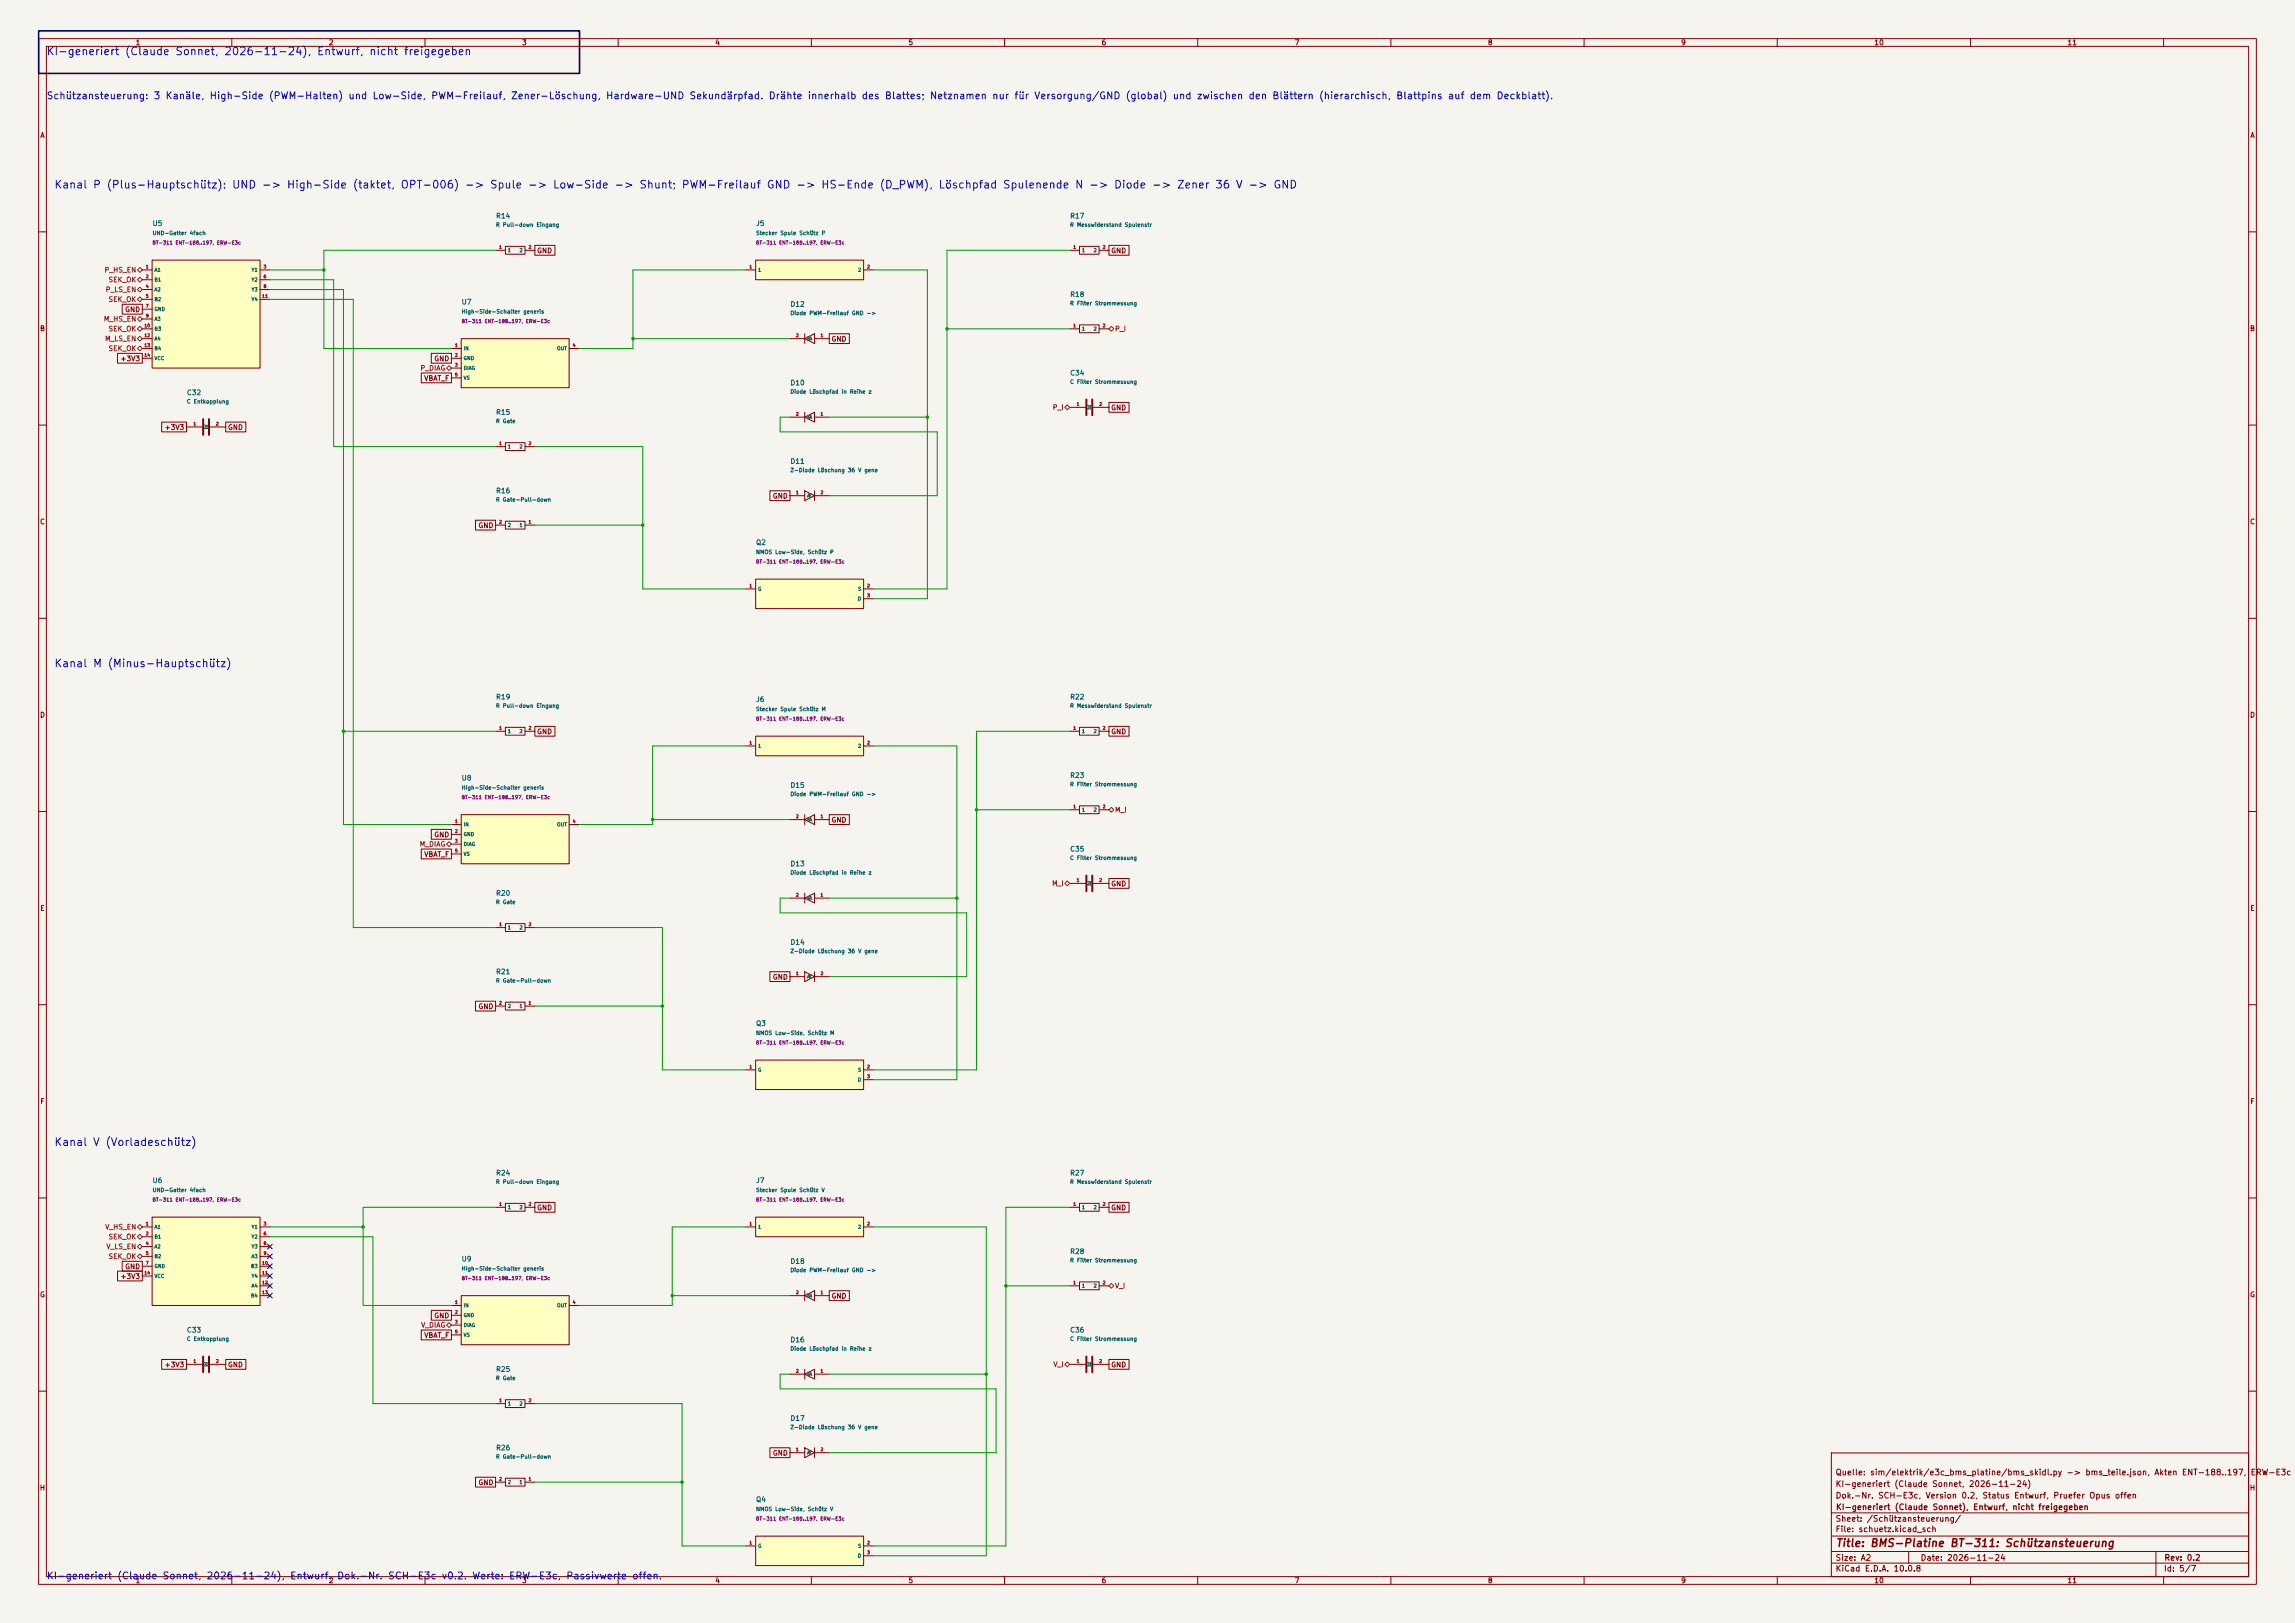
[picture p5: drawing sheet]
<svg xmlns="http://www.w3.org/2000/svg" width="594mm" height="420mm" viewBox="0 0 594 420" stroke-linecap="round" stroke-linejoin="round" font-family="sans-serif">
<defs><g id="words">
<g font-size="2" fill="#0000c2">
<text x="11.9" y="14.8">KI-generiert (Claude Sonnet, 2026-11-24), Entwurf, nicht freigegeben</text>
<text x="13.9" y="49.3">Kanal P (Plus-Hauptschütz): UND -&gt; High-Side (taktet, OPT-006) -&gt; Spule -&gt; Low-Side -&gt; Shunt; PWM-Freilauf GND -&gt; HS-Ende (D_PWM), Löschpfad Spulenende N -&gt; Diode -&gt; Zener 36 V -&gt; GND</text>
<text x="13.9" y="173.2">Kanal M (Minus-Hauptschütz)</text>
<text x="13.9" y="297">Kanal V (Vorladeschütz)</text>
</g>
<text font-size="2" fill="#840000" x="475" y="400.8">Title: BMS-Platine BT-311: Schützansteuerung</text>
<g font-size="1.8" fill="#0000c2">
<text x="11.9" y="26.1">Schützansteuerung: 3 Kanäle, High-Side (PWM-Halten) und Low-Side, PWM-Freilauf, Zener-Löschung, Hardware-UND Sekundärpfad. Drähte innerhalb des Blattes; Netznamen nur für Versorgung/GND (global) und zwischen den Blättern (hierarchisch, Blattpins auf dem Deckblatt).</text>
<text x="11.9" y="409.1">KI-generiert (Claude Sonnet, 2026-11-24), Entwurf. Dok.-Nr. SCH-E3c v0.2. Werte: ERW-E3c, Passivwerte offen.</text>
</g>
<g font-size="1.5" fill="#840000">
<text x="475" y="382.1">Quelle: sim/elektrik/e3c_bms_platine/bms_skidl.py -&gt; bms_teile.json, Akten ENT-188..197,</text>
<text x="582.4" y="382.1">ERW-E3c</text>
<text x="475" y="388.1">Dok.-Nr. SCH-E3c, Version 0.2, Status Entwurf, Pruefer Opus offen</text>
<text x="475" y="385.1">KI-generiert (Claude Sonnet, 2026-11-24)</text>
<text x="475" y="394.1">Sheet: /Schützansteuerung/</text>
<text x="475.1" y="391.1">KI-generiert (Claude Sonnet), Entwurf, nicht freigegeben</text>
<text x="475" y="396.8">File: schuetz.kicad_sch</text>
<text x="475" y="407">KiCad E.D.A. 10.0.8</text>
<text x="475" y="404.2">Size: A2</text>
<text x="497" y="404.2">Date: 2026-11-24</text>
<text x="560" y="407">Id: 5/7</text>
<text x="560.1" y="404.2">Rev: 0.2</text>
</g>
<g font-size="1.3" fill="#840000">
<text x="35" y="12">1</text>
<text x="85" y="12">2</text>
<text x="135" y="12">3</text>
<text x="185" y="12">4</text>
<text x="235" y="12">5</text>
<text x="285" y="12">6</text>
<text x="335" y="12">7</text>
<text x="385" y="12">8</text>
<text x="435" y="12">9</text>
<text x="485" y="12">10</text>
<text x="535" y="12">11</text>
<text x="10.3" y="36">A</text>
<text x="582.3" y="36">A</text>
<text x="138.9" y="65.8">GND</text>
<text x="287.5" y="65.8">GND</text>
<text x="32.3" y="81.1">GND</text>
<text x="10.2" y="86">B</text>
<text x="215.1" y="88.7">GND</text>
<text x="582.2" y="86">B</text>
<text x="31" y="93.8">+3V3</text>
<text x="112.3" y="93.8">GND</text>
<text x="109.7" y="98.8">VBAT_F</text>
<text x="287.5" y="106.5">GND</text>
<text x="42.5" y="111.5">+3V3</text>
<text x="58.9" y="111.5">GND</text>
<text x="199.9" y="129.3">GND</text>
<text x="10.2" y="136">C</text>
<text x="123.7" y="136.9">GND</text>
<text x="582.2" y="136">C</text>
<text x="10.2" y="186">D</text>
<text x="582.2" y="186">D</text>
<text x="138.9" y="190.3">GND</text>
<text x="287.5" y="190.3">GND</text>
<text x="215.1" y="213.1">GND</text>
<text x="112.3" y="217">GND</text>
<text x="109.7" y="222">VBAT_F</text>
<text x="287.5" y="229.7">GND</text>
<text x="10.3" y="236">E</text>
<text x="582.3" y="236">E</text>
<text x="199.9" y="253.8">GND</text>
<text x="123.7" y="261.4">GND</text>
<text x="10.3" y="286">F</text>
<text x="582.3" y="286">F</text>
<text x="138.9" y="313.5">GND</text>
<text x="287.5" y="313.5">GND</text>
<text x="32.3" y="328.7">GND</text>
<text x="10.2" y="336">G</text>
<text x="31" y="331.3">+3V3</text>
<text x="582.2" y="336">G</text>
<text x="112.3" y="341.4">GND</text>
<text x="215.1" y="336.3">GND</text>
<text x="109.7" y="346.5">VBAT_F</text>
<text x="42.5" y="354.1">+3V3</text>
<text x="58.9" y="354.1">GND</text>
<text x="287.5" y="354.1">GND</text>
<text x="199.9" y="377">GND</text>
<text x="10.2" y="386">H</text>
<text x="123.7" y="384.6">GND</text>
<text x="582.2" y="386">H</text>
<text x="35" y="410">1</text>
<text x="85" y="410">2</text>
<text x="135" y="410">3</text>
<text x="185" y="410">4</text>
<text x="235" y="410">5</text>
<text x="285" y="410">6</text>
<text x="335" y="410">7</text>
<text x="385" y="410">8</text>
<text x="435" y="410">9</text>
<text x="485" y="410">10</text>
<text x="535" y="410">11</text>
</g>
<g font-size="1.3" fill="#006464">
<text x="39.4" y="58.8">U5</text>
<text x="128.3" y="56.8">R14</text>
<text x="195.6" y="58.8">J5</text>
<text x="276.8" y="56.8">R17</text>
<text x="276.8" y="77.2">R18</text>
<text x="119.4" y="79.1">U7</text>
<text x="204.5" y="79.7">D12</text>
<text x="204.5" y="100">D10</text>
<text x="276.8" y="97.5">C34</text>
<text x="48.2" y="102.6">C32</text>
<text x="128.3" y="107.6">R15</text>
<text x="204.5" y="120.3">D11</text>
<text x="128.3" y="128">R16</text>
<text x="195.6" y="141.3">Q2</text>
<text x="128.3" y="181.3">R19</text>
<text x="195.6" y="182">J6</text>
<text x="276.8" y="181.3">R22</text>
<text x="119.4" y="202.3">U8</text>
<text x="276.8" y="201.6">R23</text>
<text x="204.5" y="204.2">D15</text>
<text x="276.8" y="220.7">C35</text>
<text x="204.5" y="224.5">D13</text>
<text x="128.3" y="232.1">R20</text>
<text x="204.5" y="244.8">D14</text>
<text x="128.3" y="252.4">R21</text>
<text x="195.6" y="265.8">Q3</text>
<text x="128.3" y="304.5">R24</text>
<text x="276.8" y="304.5">R27</text>
<text x="39.4" y="306.4">U6</text>
<text x="195.6" y="306.4">J7</text>
<text x="119.4" y="326.7">U9</text>
<text x="204.5" y="327.3">D18</text>
<text x="276.8" y="324.8">R28</text>
<text x="48.2" y="345.1">C33</text>
<text x="204.5" y="347.7">D16</text>
<text x="276.8" y="345.1">C36</text>
<text x="128.3" y="355.3">R25</text>
<text x="204.5" y="368">D17</text>
<text x="128.3" y="375.6">R26</text>
<text x="195.6" y="389">Q4</text>
</g>
<g font-size="1.3" fill="#725600">
<text x="26.9" y="70.8">P_HS_EN</text>
<text x="27.2" y="75.9">P_LS_EN</text>
<text x="27.9" y="73.4">SEK_OK</text>
<text x="26.7" y="83.5">M_HS_EN</text>
<text x="27.9" y="78.4">SEK_OK</text>
<text x="27" y="88.6">M_LS_EN</text>
<text x="27.9" y="86.1">SEK_OK</text>
<text x="288.5" y="86.1">P_I</text>
<text x="27.9" y="91.1">SEK_OK</text>
<text x="108.7" y="96.2">P_DIAG</text>
<text x="272.3" y="106.4">P_I</text>
<text x="288.5" y="210.5">M_I</text>
<text x="108.5" y="219.4">M_DIAG</text>
<text x="272.1" y="229.6">M_I</text>
<text x="27.1" y="318.5">V_HS_EN</text>
<text x="27.4" y="323.5">V_LS_EN</text>
<text x="27.9" y="321">SEK_OK</text>
<text x="27.9" y="326.1">SEK_OK</text>
<text x="288.5" y="333.7">V_I</text>
<text x="108.9" y="343.9">V_DIAG</text>
<text x="272.5" y="354">V_I</text>
</g>
<g font-size="1" fill="#006464">
<text x="128.3" y="58.9">R Pull-down Eingang</text>
<text x="276.8" y="58.9">R Messwiderstand Spulenstr</text>
<text x="39.4" y="61.1">UND-Gatter 4fach</text>
<text x="195.6" y="61.1">Stecker Spule Schütz P</text>
<text x="119.4" y="81.4">High-Side-Schalter generis</text>
<text x="204.5" y="81.8">Diode PWM-Freilauf GND -&gt;</text>
<text x="276.8" y="79.2">R Filter Strommessung</text>
<text x="276.8" y="99.6">C Filter Strommessung</text>
<text x="48.2" y="104.6">C Entkopplung</text>
<text x="204.5" y="102.1">Diode Löschpfad in Reihe z</text>
<text x="128.3" y="109.7">R Gate</text>
<text x="204.5" y="122.4">Z-Diode Löschung 36 V gene</text>
<text x="128.3" y="130">R Gate-Pull-down</text>
<text x="195.6" y="143.6">NMOS Low-Side, Schütz P</text>
<text x="128.3" y="183.4">R Pull-down Eingang</text>
<text x="195.6" y="184.3">Stecker Spule Schütz M</text>
<text x="276.8" y="183.4">R Messwiderstand Spulenstr</text>
<text x="276.8" y="203.7">R Filter Strommessung</text>
<text x="119.4" y="204.6">High-Side-Schalter generis</text>
<text x="204.5" y="206.2">Diode PWM-Freilauf GND -&gt;</text>
<text x="204.5" y="226.6">Diode Löschpfad in Reihe z</text>
<text x="276.8" y="222.8">C Filter Strommessung</text>
<text x="128.3" y="234.2">R Gate</text>
<text x="204.5" y="246.9">Z-Diode Löschung 36 V gene</text>
<text x="128.3" y="254.5">R Gate-Pull-down</text>
<text x="195.6" y="268.1">NMOS Low-Side, Schütz M</text>
<text x="39.4" y="308.7">UND-Gatter 4fach</text>
<text x="128.3" y="306.6">R Pull-down Eingang</text>
<text x="195.6" y="308.7">Stecker Spule Schütz V</text>
<text x="276.8" y="306.6">R Messwiderstand Spulenstr</text>
<text x="119.4" y="329">High-Side-Schalter generis</text>
<text x="204.5" y="329.4">Diode PWM-Freilauf GND -&gt;</text>
<text x="276.8" y="326.9">R Filter Strommessung</text>
<text x="48.2" y="347.2">C Entkopplung</text>
<text x="276.8" y="347.2">C Filter Strommessung</text>
<text x="204.5" y="349.8">Diode Löschpfad in Reihe z</text>
<text x="128.3" y="357.4">R Gate</text>
<text x="204.5" y="370.1">Z-Diode Löschung 36 V gene</text>
<text x="128.3" y="377.7">R Gate-Pull-down</text>
<text x="195.6" y="391.3">NMOS Low-Side, Schütz V</text>
</g>
<g font-size=".9" fill="#840084">
<text x="39.4" y="63.5">BT-311 ENT-188..197, ERW-E3c</text>
<text x="195.6" y="63.5">BT-311 ENT-188..197, ERW-E3c</text>
<text x="119.4" y="83.8">BT-311 ENT-188..197, ERW-E3c</text>
<text x="195.6" y="146">BT-311 ENT-188..197, ERW-E3c</text>
<text x="195.6" y="186.7">BT-311 ENT-188..197, ERW-E3c</text>
<text x="119.4" y="207">BT-311 ENT-188..197, ERW-E3c</text>
<text x="195.6" y="270.5">BT-311 ENT-188..197, ERW-E3c</text>
<text x="39.4" y="311.1">BT-311 ENT-188..197, ERW-E3c</text>
<text x="195.6" y="311.1">BT-311 ENT-188..197, ERW-E3c</text>
<text x="119.4" y="331.5">BT-311 ENT-188..197, ERW-E3c</text>
<text x="195.6" y="393.7">BT-311 ENT-188..197, ERW-E3c</text>
</g>
<g font-size=".9" fill="#006464">
<text x="131.3" y="65.5">1</text>
<text x="134.3" y="65.5">2</text>
<text x="279.9" y="65.5">1</text>
<text x="282.9" y="65.5">2</text>
<text x="39.9" y="70.5">A1</text>
<text x="65" y="70.5">Y1</text>
<text x="196.1" y="70.5">1</text>
<text x="222" y="70.5">2</text>
<text x="39.9" y="73.1">B1</text>
<text x="39.9" y="75.6">A2</text>
<text x="65" y="73.1">Y2</text>
<text x="65" y="75.6">Y3</text>
<text x="39.9" y="78.2">B2</text>
<text x="39.9" y="80.7">GND</text>
<text x="39.9" y="83.2">A3</text>
<text x="65" y="78.2">Y4</text>
<text x="39.9" y="85.8">B3</text>
<text x="39.9" y="88.3">A4</text>
<text x="208.8" y="88.3">K</text>
<text x="209.4" y="88.3">A</text>
<text x="279.9" y="85.8">1</text>
<text x="282.9" y="85.8">2</text>
<text x="39.9" y="90.9">B4</text>
<text x="39.9" y="93.4">VCC</text>
<text x="119.9" y="90.9">IN</text>
<text x="119.9" y="93.4">GND</text>
<text x="119.9" y="95.9">DIAG</text>
<text x="144.1" y="90.9">OUT</text>
<text x="119.9" y="98.5">VS</text>
<text x="281.2" y="106.1">2</text>
<text x="281.7" y="106.1">1</text>
<text x="52.6" y="111.2">2</text>
<text x="53.1" y="111.2">1</text>
<text x="208.8" y="108.6">K</text>
<text x="209.4" y="108.6">A</text>
<text x="131.3" y="116.3">1</text>
<text x="134.3" y="116.3">2</text>
<text x="208.8" y="129">A</text>
<text x="209.2" y="129">K</text>
<text x="131.3" y="136.6">2</text>
<text x="134.3" y="136.6">1</text>
<text x="196.1" y="153.1">G</text>
<text x="221.9" y="155.6">D</text>
<text x="222" y="153.1">S</text>
<text x="131.3" y="189.9">1</text>
<text x="134.3" y="189.9">2</text>
<text x="279.9" y="189.9">1</text>
<text x="282.9" y="189.9">2</text>
<text x="196.1" y="193.7">1</text>
<text x="222" y="193.7">2</text>
<text x="119.9" y="214">IN</text>
<text x="144.1" y="214">OUT</text>
<text x="208.8" y="212.8">K</text>
<text x="209.4" y="212.8">A</text>
<text x="279.9" y="210.2">1</text>
<text x="282.9" y="210.2">2</text>
<text x="119.9" y="216.6">GND</text>
<text x="119.9" y="219.1">DIAG</text>
<text x="119.9" y="221.7">VS</text>
<text x="208.8" y="233.1">K</text>
<text x="209.4" y="233.1">A</text>
<text x="281.2" y="229.3">2</text>
<text x="281.7" y="229.3">1</text>
<text x="131.3" y="240.7">1</text>
<text x="134.3" y="240.7">2</text>
<text x="208.8" y="253.4">A</text>
<text x="209.2" y="253.4">K</text>
<text x="131.3" y="261">2</text>
<text x="134.3" y="261">1</text>
<text x="196.1" y="277.5">G</text>
<text x="221.9" y="280.1">D</text>
<text x="222" y="277.5">S</text>
<text x="131.3" y="313.1">1</text>
<text x="134.3" y="313.1">2</text>
<text x="279.9" y="313.1">1</text>
<text x="282.9" y="313.1">2</text>
<text x="39.9" y="318.2">A1</text>
<text x="39.9" y="320.7">B1</text>
<text x="39.9" y="323.3">A2</text>
<text x="65" y="318.2">Y1</text>
<text x="65" y="320.7">Y2</text>
<text x="65" y="323.3">Y3</text>
<text x="196.1" y="318.2">1</text>
<text x="222" y="318.2">2</text>
<text x="39.9" y="325.8">B2</text>
<text x="39.9" y="328.3">GND</text>
<text x="64.9" y="328.3">B3</text>
<text x="65" y="325.8">A3</text>
<text x="39.9" y="330.9">VCC</text>
<text x="64.9" y="336">B4</text>
<text x="65" y="330.9">Y4</text>
<text x="65" y="333.4">A4</text>
<text x="208.8" y="336">K</text>
<text x="209.4" y="336">A</text>
<text x="279.9" y="333.4">1</text>
<text x="282.9" y="333.4">2</text>
<text x="119.9" y="338.5">IN</text>
<text x="119.9" y="341">GND</text>
<text x="144.1" y="338.5">OUT</text>
<text x="119.9" y="343.6">DIAG</text>
<text x="119.9" y="346.1">VS</text>
<text x="52.6" y="353.7">2</text>
<text x="53.1" y="353.7">1</text>
<text x="281.2" y="353.7">2</text>
<text x="281.7" y="353.7">1</text>
<text x="208.8" y="356.3">K</text>
<text x="209.4" y="356.3">A</text>
<text x="131.3" y="363.9">1</text>
<text x="134.3" y="363.9">2</text>
<text x="208.8" y="376.6">A</text>
<text x="209.2" y="376.6">K</text>
<text x="131.3" y="384.2">2</text>
<text x="134.3" y="384.2">1</text>
<text x="196.1" y="400.7">G</text>
<text x="222" y="400.7">S</text>
<text x="221.9" y="403.3">D</text>
</g>
<g font-size=".8" fill="#a90000">
<text x="129.1" y="64.6">1</text>
<text x="136.7" y="64.6">2</text>
<text x="277.7" y="64.6">1</text>
<text x="285.3" y="64.6">2</text>
<text x="37.6" y="69.6">1</text>
<text x="68.1" y="69.6">3</text>
<text x="193.8" y="69.6">1</text>
<text x="224.3" y="69.6">2</text>
<text x="37.6" y="72.2">2</text>
<text x="37.6" y="74.7">4</text>
<text x="37.6" y="77.3">5</text>
<text x="67.7" y="77.3">11</text>
<text x="68.1" y="72.2">6</text>
<text x="68.1" y="74.7">8</text>
<text x="37.6" y="79.8">7</text>
<text x="37.6" y="82.3">9</text>
<text x="37.3" y="84.9">10</text>
<text x="37.3" y="87.4">12</text>
<text x="37.3" y="90">13</text>
<text x="117.6" y="90">1</text>
<text x="148.1" y="90">4</text>
<text x="205.9" y="87.4">2</text>
<text x="212.3" y="87.4">1</text>
<text x="277.7" y="84.9">1</text>
<text x="285.3" y="84.9">2</text>
<text x="37.3" y="92.5">14</text>
<text x="117.6" y="92.5">2</text>
<text x="117.6" y="95">3</text>
<text x="117.6" y="97.6">5</text>
<text x="205.9" y="107.7">2</text>
<text x="212.3" y="107.7">1</text>
<text x="278.6" y="105.2">1</text>
<text x="284.4" y="105.2">2</text>
<text x="50" y="110.3">1</text>
<text x="55.8" y="110.3">2</text>
<text x="129.1" y="115.4">1</text>
<text x="136.7" y="115.4">2</text>
<text x="205.9" y="128.1">1</text>
<text x="212.3" y="128.1">2</text>
<text x="129.1" y="135.7">2</text>
<text x="136.7" y="135.7">1</text>
<text x="193.8" y="152.2">1</text>
<text x="224.3" y="152.2">2</text>
<text x="224.3" y="154.7">3</text>
<text x="129.1" y="189">1</text>
<text x="136.7" y="189">2</text>
<text x="277.7" y="189">1</text>
<text x="285.3" y="189">2</text>
<text x="193.8" y="192.8">1</text>
<text x="224.3" y="192.8">2</text>
<text x="277.7" y="209.3">1</text>
<text x="285.3" y="209.3">2</text>
<text x="117.6" y="213.1">1</text>
<text x="117.6" y="215.7">2</text>
<text x="148.1" y="213.1">4</text>
<text x="205.9" y="211.9">2</text>
<text x="212.3" y="211.9">1</text>
<text x="117.6" y="218.2">3</text>
<text x="117.6" y="220.8">5</text>
<text x="205.9" y="232.2">2</text>
<text x="212.3" y="232.2">1</text>
<text x="278.6" y="228.4">1</text>
<text x="284.4" y="228.4">2</text>
<text x="129.1" y="239.8">1</text>
<text x="136.7" y="239.8">2</text>
<text x="205.9" y="252.5">1</text>
<text x="212.3" y="252.5">2</text>
<text x="129.1" y="260.1">2</text>
<text x="136.7" y="260.1">1</text>
<text x="193.8" y="276.6">1</text>
<text x="224.3" y="276.6">2</text>
<text x="224.3" y="279.2">3</text>
<text x="37.6" y="317.3">1</text>
<text x="68.1" y="317.3">3</text>
<text x="129.1" y="312.2">1</text>
<text x="136.7" y="312.2">2</text>
<text x="193.8" y="317.3">1</text>
<text x="224.3" y="317.3">2</text>
<text x="277.7" y="312.2">1</text>
<text x="285.3" y="312.2">2</text>
<text x="37.6" y="319.8">2</text>
<text x="37.6" y="322.4">4</text>
<text x="68.1" y="319.8">6</text>
<text x="68.1" y="322.4">8</text>
<text x="37.3" y="330">14</text>
<text x="37.6" y="324.9">5</text>
<text x="37.6" y="327.4">7</text>
<text x="67.7" y="327.4">10</text>
<text x="67.7" y="330">11</text>
<text x="68.1" y="324.9">9</text>
<text x="67.7" y="332.5">12</text>
<text x="67.7" y="335.1">13</text>
<text x="205.9" y="335.1">2</text>
<text x="212.3" y="335.1">1</text>
<text x="277.7" y="332.5">1</text>
<text x="285.3" y="332.5">2</text>
<text x="117.6" y="337.6">1</text>
<text x="117.6" y="340.1">2</text>
<text x="148.1" y="337.6">4</text>
<text x="117.6" y="342.7">3</text>
<text x="117.6" y="345.2">5</text>
<text x="50" y="352.8">1</text>
<text x="55.8" y="352.8">2</text>
<text x="278.6" y="352.8">1</text>
<text x="284.4" y="352.8">2</text>
<text x="205.9" y="355.4">2</text>
<text x="212.3" y="355.4">1</text>
<text x="129.1" y="363">1</text>
<text x="136.7" y="363">2</text>
<text x="205.9" y="375.7">1</text>
<text x="212.3" y="375.7">2</text>
<text x="129.1" y="383.3">2</text>
<text x="136.7" y="383.3">1</text>
<text x="193.8" y="399.8">1</text>
<text x="224.3" y="399.8">2</text>
<text x="224.3" y="402.4">3</text>
</g>
</g></defs>
<path d="M0 0h594v420h-594z" fill="#f5f4ef" stroke="#f5f4ef" stroke-width=".26"/>
<g fill="none" stroke="#840000" stroke-width=".26">
<path d="M10 10h574v400h-574zM12 12h570v396h-570zM60 10v2M110 10v2M160 10v2M210 10v2M260 10v2M310 10v2M360 10v2M410 10v2M460 10v2M510 10v2"/>
<path d="M560 10v2M10 60h2M582 60h2M10 110h2M582 110h2M10 160h2M582 160h2M10 210h2M582 210h2M10 260h2M582 260h2M10 310h2"/>
<path d="M582 310h2M10 360h2M474 376h108v32h-108zM582 360h2M474 397.5h108M474 391.5h108M60 408v2M110 408v2M160 408v2M210 408v2M260 408v2M310 408v2"/>
<path d="M360 408v2M410 408v2M460 408v2M474 404.5h108M474 401.5h108M494 401.5v3M510 408v2M558 401.5v6.5M560 408v2"/>
</g>
<path d="M195.6 190.5h27.9v5.1h-27.9z" fill="#ffffc2"/>
<g fill="none" stroke="#840000" stroke-width=".26">
<path d="M48.3 110.5h4.3M54.1 110.5h4.3M204.5 108h3.8M208.3 108l2.5-1.3v2.5zM208.3 106.7v2.5M210.8 108h3.8M128.3 189.2h2.5M130.8 188.2h5.1v2h-5.1zM135.9 189.2h2.5M193 193h2.6M195.6 190.5h27.9v5.1h-27.9zM223.5 193h2.6"/>
<path d="M130.8 239h5.1v2h-5.1zM128.3 240h2.5M130.8 259.3h5.1v2.1h-5.1zM135.9 240h2.5M128.3 260.4h2.5M135.9 260.4h2.5M128.3 312.4h2.5M130.8 311.4h5.1v2h-5.1zM135.9 312.4h2.5"/>
</g>
<path d="M52.6 108.5v4M54.1 108.5v4" fill="none" stroke="#840000" stroke-width=".51"/>
<path d="M119.4 210.8h27.9v12.7h-27.9z" fill="#ffffc2"/>
<path d="M128.3 64.8h2.5M130.8 63.8h5.1v2h-5.1zM135.9 64.8h2.5M116.8 213.4h2.6M116.8 215.9h2.6M116.8 218.4h2.6M119.4 210.8h27.9v12.7h-27.9zM147.3 213.4h2.6M116.8 221h2.6" fill="none" stroke="#840000" stroke-width=".26"/>
<path d="M119.4 87.6h27.9v12.7h-27.9z" fill="#ffffc2"/>
<path d="M276.9 64.8h2.5M279.4 63.8h5.1v2h-5.1zM284.5 64.8h2.5M116.8 90.2h2.6M116.8 92.7h2.6M116.8 95.3h2.6M116.8 97.8h2.6M119.4 87.6h27.9v12.7h-27.9zM147.3 90.2h2.6M128.3 115.6h2.5M130.8 114.6h5.1v2h-5.1zM135.9 115.6h2.5" fill="none" stroke="#840000" stroke-width=".26"/>
<path d="M195.6 67.3h27.9v5.1h-27.9z" fill="#ffffc2"/>
<path d="M193 69.9h2.6M195.6 67.3h27.9v5.1h-27.9zM223.5 69.9h2.6" fill="none" stroke="#840000" stroke-width=".26"/>
<path d="M39.4 67.3h27.9v28h-27.9z" fill="#ffffc2"/>
<g fill="none" stroke="#840000" stroke-width=".26">
<path d="M36.8 69.9h2.6M36.8 72.4h2.6M36.8 74.9h2.6M36.8 77.5h2.6M39.4 67.3h27.9v28h-27.9zM67.3 69.9h2.5M67.3 72.4h2.5M67.3 74.9h2.5M67.3 77.5h2.5M36.8 80h2.6M36.8 82.6h2.6M36.8 85.1h2.6"/>
<path d="M36.8 87.6h2.6M36.8 90.2h2.6M36.8 92.7h2.6M128.3 135.9h2.5M130.8 134.9h5.1v2h-5.1zM135.9 135.9h2.5M204.5 212.1h3.8M208.3 212.1l2.5-1.3v2.6zM208.3 210.8v2.6M210.8 212.1h3.8"/>
</g>
<path d="M39.4 315h27.9v22.8h-27.9z" fill="#ffffc2"/>
<g fill="none" stroke="#840000" stroke-width=".26">
<path d="M276.9 189.2h2.5M279.4 188.2h5.1v2h-5.1zM284.5 189.2h2.5M276.9 209.6h2.5M279.4 208.5h5.1v2.1h-5.1zM284.5 209.6h2.5M204.5 232.4h3.8M208.3 232.4l2.5-1.3v2.6zM208.3 231.1v2.6M210.8 232.4h3.8M276.9 228.6h4.3M282.7 228.6h4.3"/>
<path d="M204.5 252.7h3.8M208.3 251.5l2.5 1.2-2.5 1.3zM210.8 251.5v2.5M210.8 252.7h3.8M36.8 317.5h2.6M39.4 315h27.9v22.8h-27.9zM67.3 317.5h2.5M36.8 320h2.6M36.8 322.6h2.6M36.8 325.1h2.6M36.8 327.7h2.6M36.8 330.2h2.6"/>
<path d="M67.3 320h2.5M67.3 322.6h2.5M67.3 325.1h2.5M67.3 327.7h2.5M67.3 330.2h2.5M67.3 332.7h2.5M67.3 335.3h2.5M204.5 355.6h3.8M208.3 355.6l2.5-1.3v2.6zM208.3 354.3v2.6M210.8 355.6h3.8M204.5 375.9h3.8"/>
<path d="M208.3 374.7l2.5 1.2-2.5 1.3zM210.8 374.7v2.5M210.8 375.9h3.8"/>
</g>
<path d="M281.2 226.6v4M282.7 226.6v4" fill="none" stroke="#840000" stroke-width=".51"/>
<path d="M195.6 274.3h27.9v7.6h-27.9z" fill="#ffffc2"/>
<path d="M193 276.9h2.6M195.6 274.3h27.9v7.6h-27.9zM223.5 276.9h2.6M223.5 279.4h2.6" fill="none" stroke="#840000" stroke-width=".26"/>
<path d="M195.6 315h27.9v5h-27.9z" fill="#ffffc2"/>
<g fill="none" stroke="#840000" stroke-width=".26">
<path d="M193 317.5h2.6M195.6 315h27.9v5h-27.9zM223.5 317.5h2.6M276.9 312.4h2.5M279.4 311.4h5.1v2h-5.1zM284.5 312.4h2.5M204.5 335.3h3.8M208.3 335.3l2.5-1.3v2.6zM208.3 334v2.6M210.8 335.3h3.8M276.9 332.7h2.5M279.4 331.7h5.1v2.1h-5.1z"/>
<path d="M284.5 332.7h2.5M276.9 353.1h4.3M282.7 353.1h4.3"/>
</g>
<path d="M281.2 351v4.1M282.7 351v4.1" fill="none" stroke="#840000" stroke-width=".51"/>
<path d="M195.6 397.5h27.9v7.6h-27.9z" fill="#ffffc2"/>
<g fill="none" stroke="#840000" stroke-width=".26">
<path d="M204.5 87.6h3.8M208.3 87.6l2.5-1.2v2.5zM208.3 86.4v2.5M210.8 87.6h3.8M276.9 85.1h2.5M279.4 84.1h5.1v2h-5.1zM284.5 85.1h2.5M276.9 105.4h4.3M282.7 105.4h4.3M204.5 128.3h3.8M208.3 127l2.5 1.3-2.5 1.2zM210.8 127v2.5"/>
<path d="M210.8 128.3h3.8M48.3 353.1h4.3M54.1 353.1h4.3M128.3 363.2h2.5M130.8 362.2h5.1v2h-5.1zM135.9 363.2h2.5M195.6 397.5h27.9v7.6h-27.9zM193 400.1h2.6M223.5 400.1h2.6M223.5 402.6h2.6"/>
</g>
<path d="M281.2 103.4v4M282.7 103.4v4M52.6 351v4.1M54.1 351v4.1" fill="none" stroke="#840000" stroke-width=".51"/>
<path d="M119.4 335.3h27.9v12.7h-27.9z" fill="#ffffc2"/>
<path d="M116.8 337.8h2.6M119.4 335.3h27.9v12.7h-27.9zM147.3 337.8h2.6M116.8 340.4h2.6M116.8 342.9h2.6M116.8 345.4h2.6" fill="none" stroke="#840000" stroke-width=".26"/>
<path d="M195.6 149.9h27.9v7.6h-27.9z" fill="#ffffc2"/>
<g fill="none" stroke="#840000" stroke-width=".26">
<path d="M31.6 78.7h5.2v2.6h-5.2zM138.4 63.5h5.2v2.5h-5.2zM287 63.5h5.2v2.5h-5.2zM30.4 91.4h6.4v2.6h-6.4zM109 96.5h7.8v2.6h-7.8zM111.6 91.4h5.2v2.6h-5.2zM214.6 86.4h5.2v2.5h-5.2zM41.8 109.2h6.5v2.6h-6.5zM58.4 109.2h5.2v2.6h-5.2zM287 104.1h5.2v2.6h-5.2zM123.1 134.6h5.2v2.6h-5.2zM199.3 127h5.2v2.5h-5.2z"/>
<path d="M193 152.4h2.6M195.6 149.9h27.9v7.6h-27.9zM223.5 152.4h2.6M223.5 154.9h2.6M138.4 188h5.2v2.5h-5.2zM287 188h5.2v2.5h-5.2zM109 219.7h7.8v2.6h-7.8zM111.6 214.6h5.2v2.6h-5.2zM214.6 210.8h5.2v2.6h-5.2zM287 227.3h5.2v2.6h-5.2zM123.1 259.1h5.2v2.5h-5.2zM199.3 251.5h5.2v2.5h-5.2z"/>
<path d="M138.4 311.1h5.2v2.6h-5.2zM287 311.1h5.2v2.6h-5.2zM30.4 328.9h6.4v2.6h-6.4zM31.6 326.4h5.2v2.5h-5.2zM111.6 339.1h5.2v2.5h-5.2zM214.6 334h5.2v2.6h-5.2zM41.8 351.8h6.5v2.5h-6.5zM58.4 351.8h5.2v2.5h-5.2zM109 344.2h7.8v2.5h-7.8zM287 351.8h5.2v2.5h-5.2zM199.3 374.6h5.2v2.6h-5.2zM123.1 382.3h5.2v2.5h-5.2z"/>
<path d="M128.3 383.5h2.5M130.8 382.5h5.1v2.1h-5.1zM135.9 383.5h2.5"/>
</g>
<g fill="none" stroke="#725600" stroke-width=".26">
<path d="M35.6 74.9l.6-.6 .6 .6-.6 .7zM35.6 72.4l.6-.6 .6 .6-.6 .6zM35.6 69.9l.6-.7 .6 .7-.6 .6zM36.2 76.8l.6 .7-.6 .6-.6-.6zM35.6 82.6l.6-.7 .6 .7-.6 .6zM35.6 85.1l.6-.6 .6 .6-.6 .6zM35.6 87.6l.6-.6 .6 .6-.6 .7zM35.6 90.2l.6-.7 .6 .7-.6 .6zM116.2 94.6l.6 .7-.6 .6-.6-.6zM287 85.1l.7-.6 .6 .6-.6 .6zM275.6 105.4l.6-.6 .7 .6-.7 .6zM115.6 218.4l.6-.6 .6 .6-.6 .7z"/>
<path d="M287 209.6l.7-.7 .6 .7-.6 .6zM275.6 228.6l.6-.6 .7 .6-.7 .6zM35.6 317.5l.6-.6 .6 .6-.6 .6zM35.6 322.6l.6-.7 .6 .7-.6 .6zM35.6 320l.6-.6 .6 .6-.6 .7zM35.6 325.1l.6-.6 .6 .6-.6 .7zM287 332.7l.7-.6 .6 .6-.6 .7zM115.6 342.9l.6-.6 .6 .6-.6 .6zM275.6 353.1l.6-.7 .7 .7-.7 .6z"/>
</g>
<g fill="none" stroke="#009600" stroke-width=".26">
<path d="M69.8 74.9h19.1v138.5h27.9M69.8 72.4h16.6v43.2h41.9M69.8 69.9h14M69.8 77.5h21.6v162.5h36.9M128.3 64.8h-44.5v25.4h33M193 69.9h-29.2v20.3h-13.9M226.1 69.9h13.9v85h-13.9M276.9 64.8h-31.8v87.6h-19M163.8 87.6h40.7M245.1 85.1h31.8M138.4 115.6h28v36.8h26.6M204.5 108h-2.6v3.8h40.7v16.5h-28"/>
<path d="M214.6 108h25.4M138.4 135.9h28M88.9 189.2h39.4M193 193h-24.1v20.4h-19M226.1 193h21.5v86.4h-21.5M276.9 189.2h-24.2v87.7h-26.6M168.9 212.1h35.6M252.7 209.6h24.2M204.5 232.4h-2.6v3.8h48.3v16.5h-35.6M214.6 232.4h33M138.4 240h33v36.9h21.6M138.4 260.4h33"/>
<path d="M69.8 317.5h24.2M128.3 312.4h-34.3v25.4h22.8M193 317.5h-19v20.3h-24.1M226.1 317.5h29.2v85.1h-29.2M276.9 312.4h-16.6v87.7h-34.2M69.8 320h26.7v43.2h31.8M174 335.3h30.5M260.3 332.7h16.6M204.5 355.6h-2.6v3.8h55.9v16.5h-43.2M214.6 355.6h40.7M138.4 363.2h38.1v36.9h16.5M138.4 383.5h38.1"/>
</g>
<path d="M69.2 322l1.3 1.2M69.2 324.5l1.3 1.2M69.2 327.1l1.3 1.2M69.2 329.6l1.3 1.2M69.2 332.1l1.3 1.2M69.2 334.7l1.3 1.2M70.5 322l-1.3 1.2M70.5 324.5l-1.3 1.2M70.5 327.1l-1.3 1.2M70.5 329.6l-1.3 1.2M70.5 332.1l-1.3 1.2M70.5 334.7l-1.3 1.2" fill="none" stroke="#000084" stroke-width=".26"/>
<path d="M10 8h140v11h-140z" fill="none" stroke="#000" stroke-width=".4"/>
<g fill="#009600">
<circle cx="240" cy="108" r=".46"/>
<circle cx="245.1" cy="85.1" r=".46"/>
<circle cx="166.4" cy="135.9" r=".46"/>
<circle cx="88.9" cy="189.2" r=".46"/>
<circle cx="171.4" cy="260.4" r=".46"/>
<circle cx="83.8" cy="69.9" r=".46"/>
<circle cx="247.6" cy="232.4" r=".46"/>
<circle cx="252.7" cy="209.6" r=".46"/>
<circle cx="168.9" cy="212.1" r=".46"/>
<circle cx="174" cy="335.3" r=".46"/>
<circle cx="176.5" cy="383.5" r=".46"/>
<circle cx="255.3" cy="355.6" r=".46"/>
<circle cx="260.3" cy="332.7" r=".46"/>
<circle cx="163.8" cy="87.6" r=".46"/>
<circle cx="94" cy="317.5" r=".46"/>
</g>
<use href="#words"/>
</svg>
